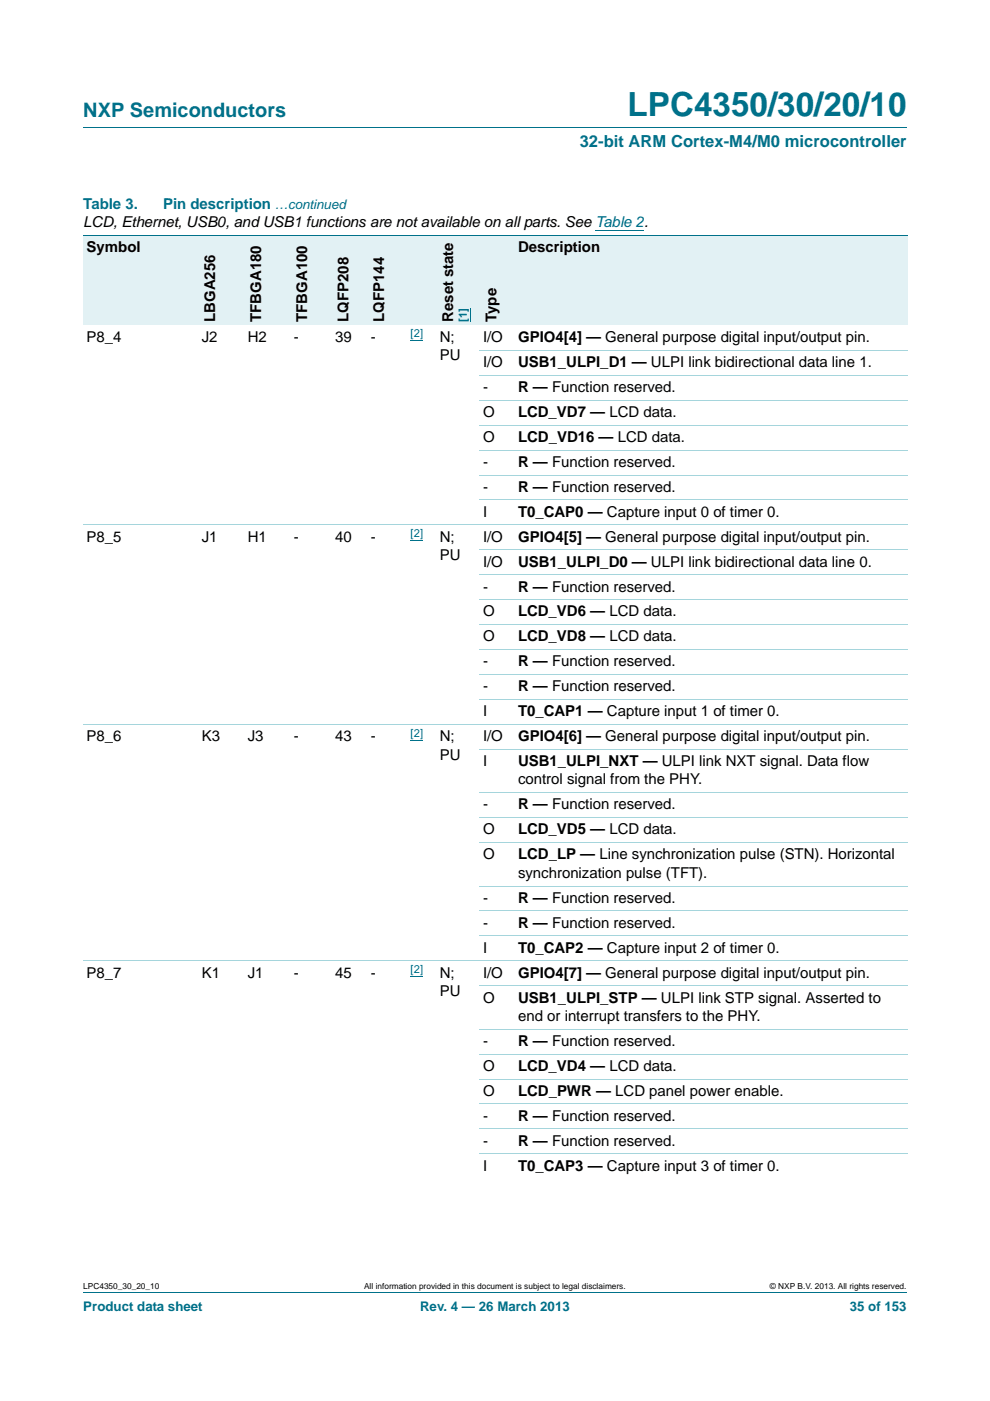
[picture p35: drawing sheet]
<svg xmlns="http://www.w3.org/2000/svg" width="210mm" height="297mm" viewBox="0 0 210 297" stroke-linecap="round" stroke-linejoin="round" font-family="sans-serif">
<defs><g id="words">
<text font-size="7" fill="#00718a" x="133.1" y="24.6">LPC4350/30/20/10</text>
<text font-size="4.2" fill="#00718a" x="17.7" y="24.9">NXP Semiconductors</text>
<text font-size="3.5" fill="#00718a" x="123" y="31.1">32-bit ARM Cortex-M4/M0 microcontroller</text>
<g font-size="3.2" fill="#00718a">
<text x="17.7" y="44.3">Table 3.</text>
<text x="34.6" y="44.3">Pin description</text>
</g>
<g font-size="3.2">
<text x="17.7" y="48.2">LCD, Ethernet, USB0, and USB1 functions are not available on all parts. See Table 2.</text>
<text x="18.4" y="53.4">Symbol</text>
<text x="109.9" y="53.4">Description</text>
<text x="45.6" y="68.3" transform="rotate(-90 45.6 68.3)">LBGA256</text>
<text x="55.4" y="68.3" transform="rotate(-90 55.4 68.3)">TFBGA180</text>
<text x="65.2" y="68.3" transform="rotate(-90 65.2 68.3)">TFBGA100</text>
<text x="73.9" y="68.3" transform="rotate(-90 73.9 68.3)">LQFP208</text>
<text x="81.5" y="68.3" transform="rotate(-90 81.5 68.3)">LQFP144</text>
<text x="96.1" y="68.3" transform="rotate(-90 96.1 68.3)">Reset state</text>
<text x="105.3" y="68.3" transform="rotate(-90 105.3 68.3)">Type</text>
<text x="18.4" y="72.5">P8_4</text>
<text x="42.8" y="72.5">J2</text>
<text x="52.5" y="72.5">H2</text>
<text x="62.3" y="72.5">-</text>
<text x="71.1" y="72.5">39</text>
<text x="78.7" y="72.5">-</text>
<text x="93.3" y="72.5">N;</text>
<text x="93.3" y="76.4">PU</text>
<text x="102.4" y="72.5">I/O</text>
<text x="102.4" y="77.8">I/O</text>
<text x="109.9" y="72.5">GPIO4[4] — General purpose digital input/output pin.</text>
<text x="109.9" y="77.8">USB1_ULPI_D1 — ULPI link bidirectional data line 1.</text>
<text x="102.4" y="83.1">-</text>
<text x="109.9" y="83.1">R — Function reserved.</text>
<text x="102.4" y="88.4">O</text>
<text x="109.9" y="88.4">LCD_VD7 — LCD data.</text>
<text x="102.4" y="93.7">O</text>
<text x="109.9" y="93.7">LCD_VD16 — LCD data.</text>
<text x="102.4" y="99">-</text>
<text x="109.9" y="99">R — Function reserved.</text>
<text x="102.4" y="104.3">-</text>
<text x="109.9" y="104.3">R — Function reserved.</text>
<text x="102.4" y="109.5">I</text>
<text x="109.9" y="109.5">T0_CAP0 — Capture input 0 of timer 0.</text>
<text x="18.4" y="114.8">P8_5</text>
<text x="42.8" y="114.8">J1</text>
<text x="52.5" y="114.8">H1</text>
<text x="62.3" y="114.8">-</text>
<text x="71.1" y="114.8">40</text>
<text x="78.7" y="114.8">-</text>
<text x="93.3" y="114.8">N;</text>
<text x="93.3" y="118.7">PU</text>
<text x="102.4" y="114.8">I/O</text>
<text x="109.9" y="114.8">GPIO4[5] — General purpose digital input/output pin.</text>
<text x="102.4" y="120.1">I/O</text>
<text x="102.4" y="125.4">-</text>
<text x="109.9" y="120.1">USB1_ULPI_D0 — ULPI link bidirectional data line 0.</text>
<text x="109.9" y="125.4">R — Function reserved.</text>
<text x="102.4" y="130.7">O</text>
<text x="109.9" y="130.7">LCD_VD6 — LCD data.</text>
<text x="102.4" y="136">O</text>
<text x="109.9" y="136">LCD_VD8 — LCD data.</text>
<text x="102.4" y="141.3">-</text>
<text x="109.9" y="141.3">R — Function reserved.</text>
<text x="102.4" y="146.6">-</text>
<text x="109.9" y="146.6">R — Function reserved.</text>
<text x="102.4" y="151.9">I</text>
<text x="109.9" y="151.9">T0_CAP1 — Capture input 1 of timer 0.</text>
<text x="18.4" y="157.2">P8_6</text>
<text x="42.8" y="157.2">K3</text>
<text x="52.5" y="157.2">J3</text>
<text x="62.3" y="157.2">-</text>
<text x="71.1" y="157.2">43</text>
<text x="78.7" y="157.2">-</text>
<text x="93.3" y="157.2">N;</text>
<text x="93.3" y="161">PU</text>
<text x="102.4" y="157.2">I/O</text>
<text x="109.9" y="157.2">GPIO4[6] — General purpose digital input/output pin.</text>
<text x="102.4" y="162.5">I</text>
<text x="109.9" y="162.5">USB1_ULPI_NXT — ULPI link NXT signal. Data flow</text>
<text x="109.9" y="166.3">control signal from the PHY.</text>
<text x="102.4" y="171.6">-</text>
<text x="109.9" y="171.6">R — Function reserved.</text>
<text x="102.4" y="176.9">O</text>
<text x="109.9" y="176.9">LCD_VD5 — LCD data.</text>
<text x="102.4" y="182.2">O</text>
<text x="109.9" y="182.2">LCD_LP — Line synchronization pulse (STN). Horizontal</text>
<text x="102.4" y="191.4">-</text>
<text x="109.9" y="186.1">synchronization pulse (TFT).</text>
<text x="109.9" y="191.4">R — Function reserved.</text>
<text x="102.4" y="196.7">-</text>
<text x="109.9" y="196.7">R — Function reserved.</text>
<text x="102.4" y="202">I</text>
<text x="109.9" y="202">T0_CAP2 — Capture input 2 of timer 0.</text>
<text x="18.4" y="207.3">P8_7</text>
<text x="42.8" y="207.3">K1</text>
<text x="52.5" y="207.3">J1</text>
<text x="62.3" y="207.3">-</text>
<text x="71.1" y="207.3">45</text>
<text x="78.7" y="207.3">-</text>
<text x="93.3" y="207.3">N;</text>
<text x="102.4" y="207.3">I/O</text>
<text x="109.9" y="207.3">GPIO4[7] — General purpose digital input/output pin.</text>
<text x="93.3" y="211.1">PU</text>
<text x="102.4" y="212.6">O</text>
<text x="109.9" y="212.6">USB1_ULPI_STP — ULPI link STP signal. Asserted to</text>
<text x="102.4" y="221.7">-</text>
<text x="109.9" y="216.4">end or interrupt transfers to the PHY.</text>
<text x="109.9" y="221.7">R — Function reserved.</text>
<text x="102.4" y="227">O</text>
<text x="109.9" y="227">LCD_VD4 — LCD data.</text>
<text x="102.4" y="232.3">O</text>
<text x="109.9" y="232.3">LCD_PWR — LCD panel power enable.</text>
<text x="102.4" y="237.6">-</text>
<text x="109.9" y="237.6">R — Function reserved.</text>
<text x="102.4" y="242.9">-</text>
<text x="109.9" y="242.9">R — Function reserved.</text>
<text x="102.4" y="248.2">I</text>
<text x="109.9" y="248.2">T0_CAP3 — Capture input 3 of timer 0.</text>
</g>
<g font-size="2.8" fill="#00718a">
<text x="58.3" y="44.3">…continued</text>
<text x="17.7" y="277.9">Product data sheet</text>
<text x="89.1" y="277.9">Rev. 4 — 26 March 2013</text>
<text x="180.2" y="277.9">35 of 153</text>
</g>
<g font-size="2.4" fill="#00f">
<text x="87.1" y="71.5">[2]</text>
<text x="99" y="68.3" transform="rotate(-90 99 68.3)">[1]</text>
<text x="87.1" y="113.9">[2]</text>
<text x="87.1" y="156.2">[2]</text>
<text x="87.1" y="206.3">[2]</text>
</g>
<g font-size="1.8">
<text x="17.7" y="273.3">LPC4350_30_20_10</text>
<text x="77.2" y="273.3">All information provided in this document is subject to legal disclaimers.</text>
<text x="163.3" y="273.3">© NXP B.V. 2013. All rights reserved.</text>
</g>
</g></defs>
<path d="M17.7 27h174.6M17.7 273.9h174.6" fill="none" stroke="#00718a" stroke-width=".21"/>
<path d="M126.3 48.9h10.3M87.1 72.2h2.6M87.1 114.6h2.6M87.1 156.9h2.6M87.1 207h2.6" fill="none" stroke="#00f" stroke-width=".21"/>
<g fill="#e2f1f4">
<path d="M17.7 49.9h24.4v19.1h-24.4z"/>
<path d="M42.1 49.9h9.8v19.1h-9.8z"/>
<path d="M51.9 49.9h9.7v19.1h-9.7z"/>
<path d="M61.6 49.9h8.8v19.1h-8.8z"/>
<path d="M70.4 49.9h7.6v19.1h-7.6z"/>
<path d="M78 49.9h8.4v19.1h-8.4z"/>
<path d="M86.4 49.9h15.3v19.1h-15.3z"/>
</g>
<path d="M99.7 65.3v3" fill="none" stroke="#00f" stroke-width=".21"/>
<g fill="#e2f1f4">
<path d="M101.7 49.9h7.5v19.1h-7.5z"/>
<path d="M109.2 49.9h83.3v19.1h-83.3z"/>
</g>
<path d="M17.7 49.9h174.8" fill="none" stroke="#00718a" stroke-width=".21"/>
<g fill="none" stroke="#a5d5dc" stroke-width=".21">
<path d="M101.7 74.3h90.8M101.7 79.5h90.8M101.7 84.8h90.8M101.7 90.1h90.8M101.7 95.4h90.8M17.7 111.3h174.8M101.7 100.7h90.8M101.7 106h90.8M101.7 116.6h90.8M101.7 121.9h90.8M101.7 127.2h90.8M101.7 132.5h90.8"/>
<path d="M101.7 137.8h90.8M17.7 153.6h174.8M101.7 143h90.8M101.7 148.3h90.8M101.7 158.9h90.8M101.7 168.1h90.8M101.7 173.4h90.8M101.7 178.7h90.8M101.7 187.9h90.8M101.7 193.1h90.8M101.7 198.4h90.8M17.7 203.7h174.8"/>
<path d="M101.7 209h90.8M101.7 218.2h90.8M101.7 223.5h90.8M101.7 228.8h90.8M101.7 234.1h90.8M101.7 239.4h90.8M101.7 244.6h90.8"/>
</g>
<use href="#words"/>
</svg>
